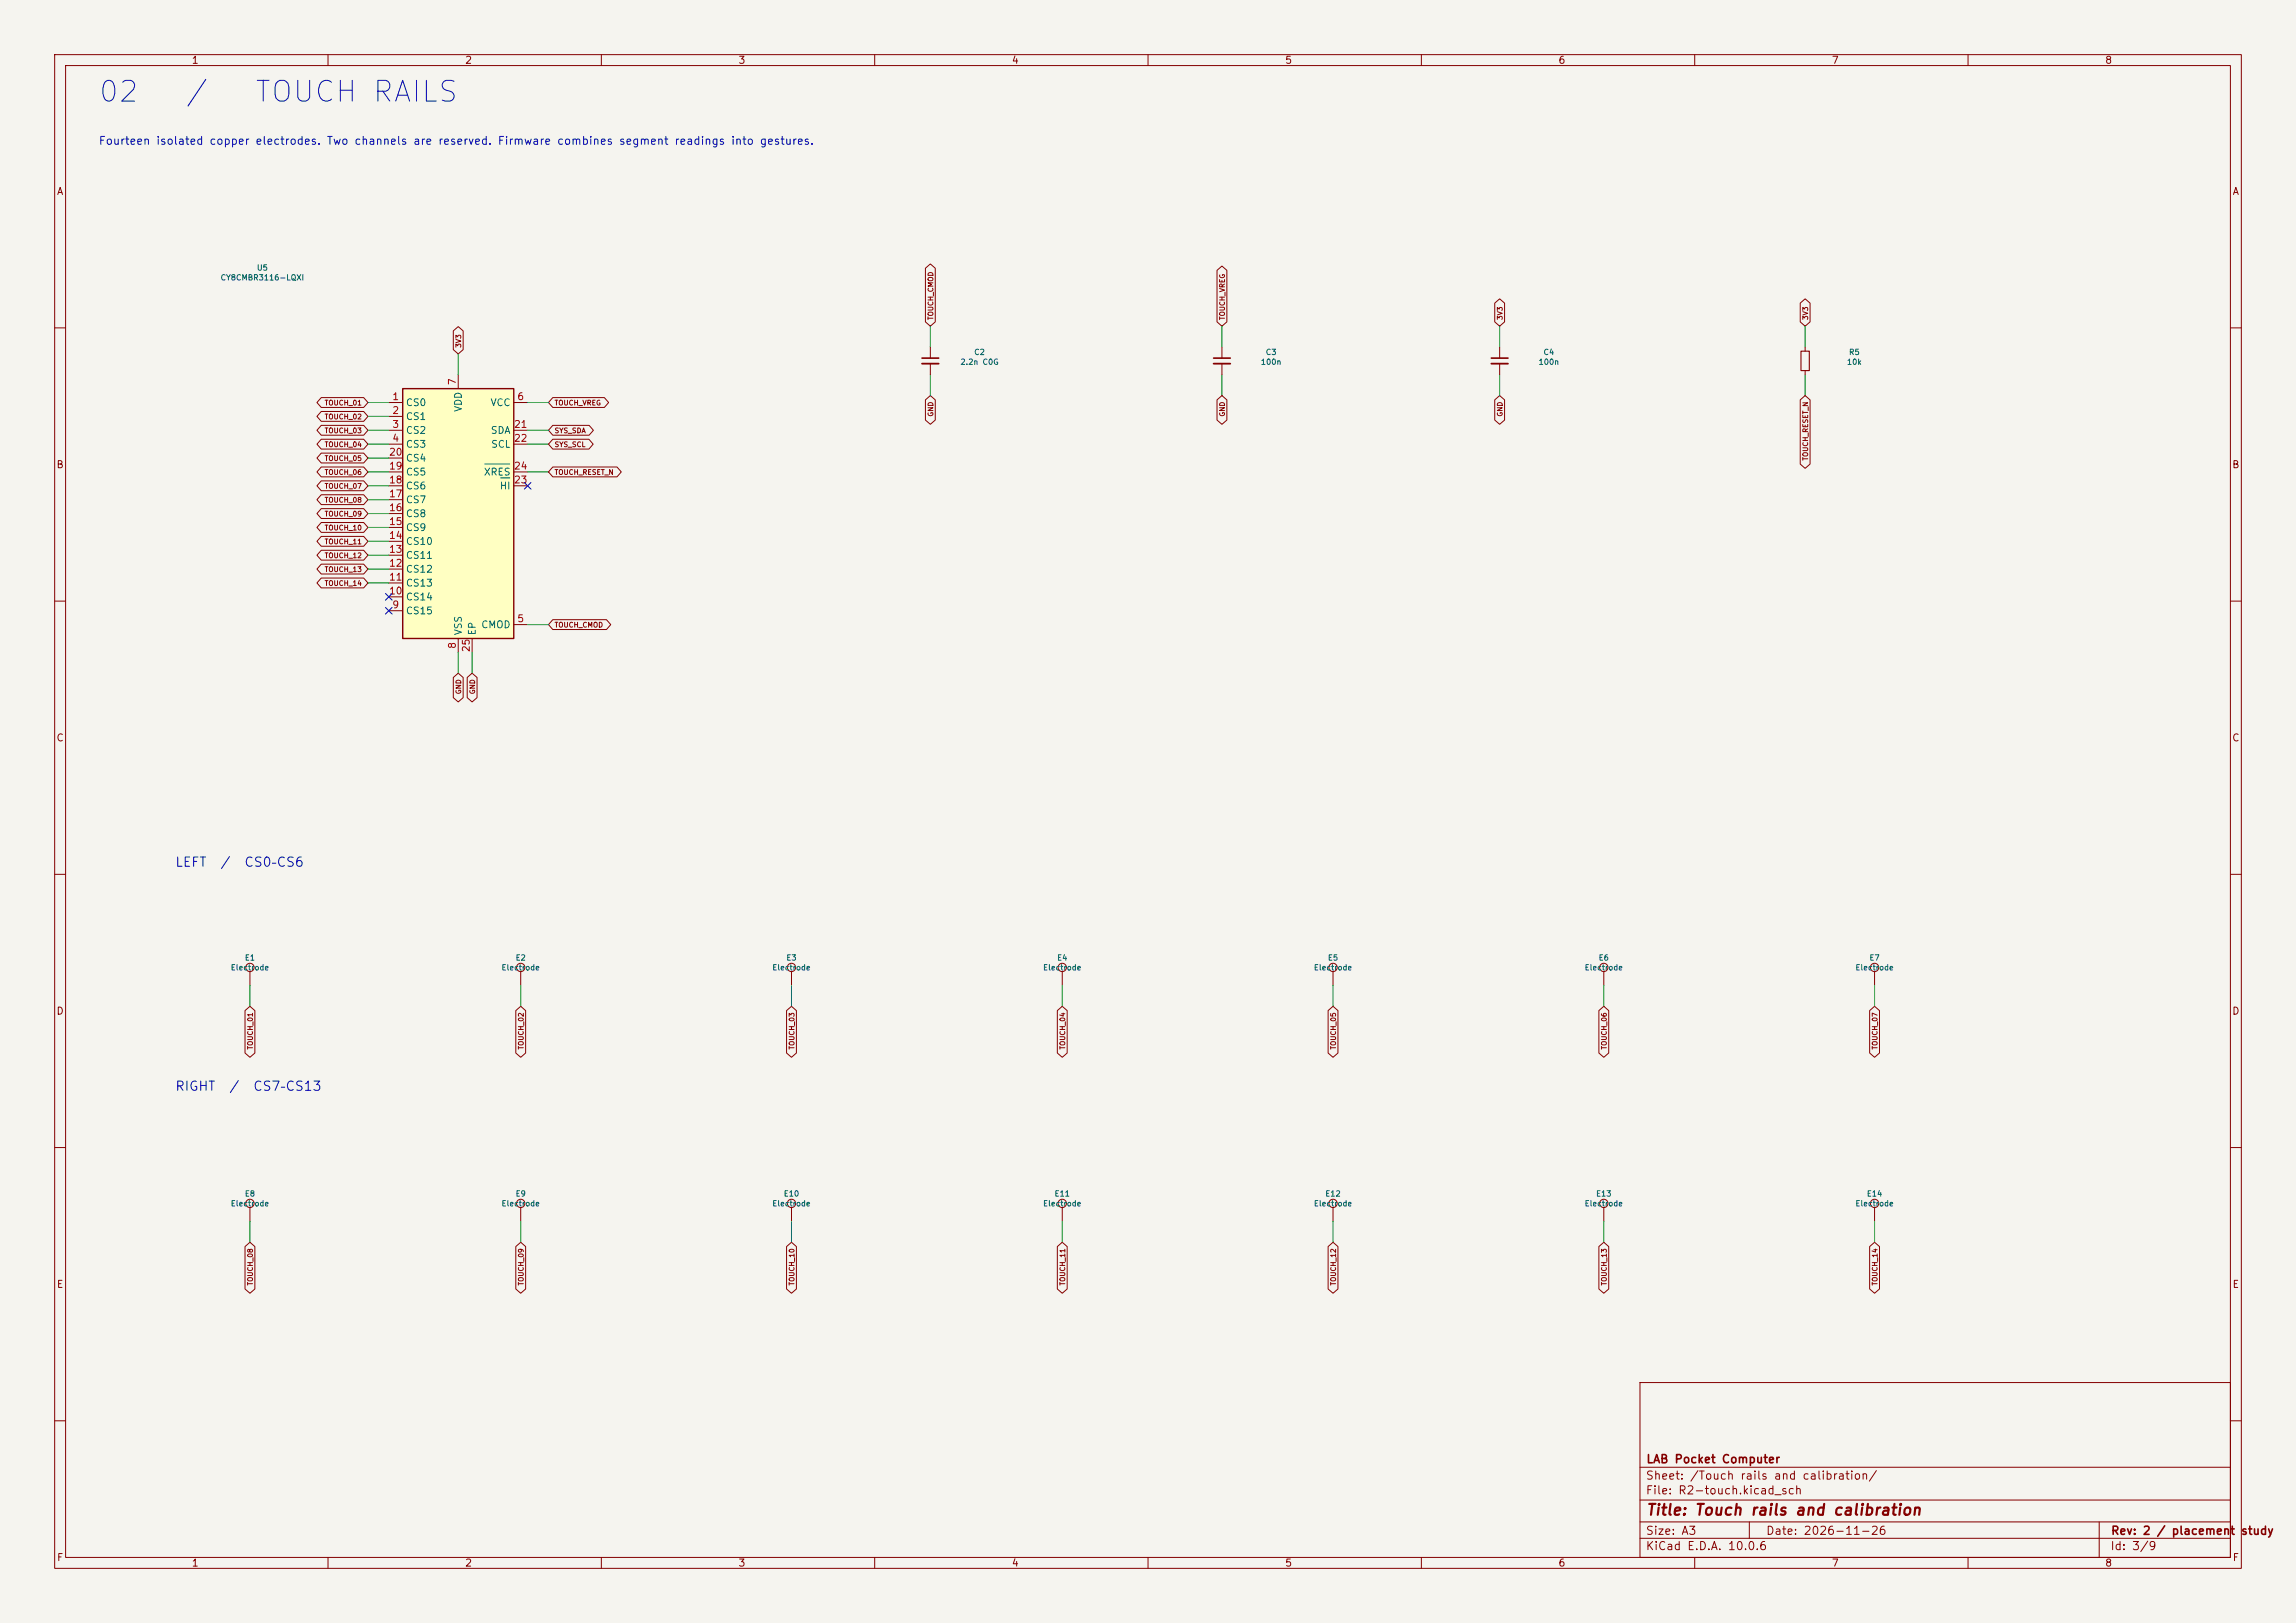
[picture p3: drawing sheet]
<svg xmlns="http://www.w3.org/2000/svg" width="420mm" height="297mm" viewBox="0 0 420 297" stroke-linecap="round" stroke-linejoin="round" font-family="sans-serif">
<defs><g id="words">
<g font-size="3.8" fill="#0000c2">
<text x="17.7" y="19.6">02</text>
<text x="33.6" y="19.6">/</text>
<text x="46.3" y="19.6">TOUCH RAILS</text>
</g>
<text font-size="2" fill="#840000" x="301" y="277.8">Title: Touch rails and calibration</text>
<g font-size="1.7" fill="#0000c2">
<text x="31.9" y="159">LEFT</text>
<text x="40.2" y="159">/</text>
<text x="44.6" y="159">CS0–CS6</text>
<text x="31.9" y="200">RIGHT</text>
<text x="41.8" y="200">/</text>
<text x="46.2" y="200">CS7–CS13</text>
</g>
<g font-size="1.5" fill="#840000">
<text x="301" y="268.1">LAB Pocket Computer</text>
<text x="300.9" y="273.8">File: R2-touch.kicad_sch</text>
<text x="300.9" y="271.1">Sheet: /Touch rails and calibration/</text>
<text x="300.9" y="281.2">Size: A3</text>
<text x="322.9" y="281.2">Date: 2026-11-26</text>
<text x="386" y="281.2">Rev: 2 / placement study</text>
<text x="300.9" y="284">KiCad E.D.A. 10.0.6</text>
<text x="385.9" y="284">Id: 3/9</text>
</g>
<text font-size="1.4" fill="#0000c2" x="18" y="26.9">Fourteen isolated copper electrodes. Two channels are reserved. Firmware combines segment readings into gestures.</text>
<g font-size="1.3" fill="#840000">
<text x="35" y="12">1</text>
<text x="85" y="12">2</text>
<text x="135" y="12">3</text>
<text x="185" y="12">4</text>
<text x="235" y="12">5</text>
<text x="285" y="12">6</text>
<text x="335" y="12">7</text>
<text x="385" y="12">8</text>
<text x="10.3" y="36">A</text>
<text x="408.3" y="36">A</text>
<text x="10.2" y="86">B</text>
<text x="408.2" y="86">B</text>
<text x="10.2" y="136">C</text>
<text x="408.2" y="136">C</text>
<text x="10.2" y="186">D</text>
<text x="408.2" y="186">D</text>
<text x="10.3" y="236">E</text>
<text x="408.3" y="236">E</text>
<text x="10.3" y="286">F</text>
<text x="35" y="287">1</text>
<text x="85" y="287">2</text>
<text x="135" y="287">3</text>
<text x="185" y="287">4</text>
<text x="235" y="287">5</text>
<text x="285" y="287">6</text>
<text x="335" y="287">7</text>
<text x="385" y="287">8</text>
<text x="408.3" y="286">F</text>
</g>
<g font-size="1.3" fill="#a90000">
<text x="83.7" y="70.6" transform="rotate(-90 83.7 70.6)">7</text>
<text x="71.7" y="73.5">1</text>
<text x="71.7" y="76.1">2</text>
<text x="94.5" y="73.5">6</text>
<text x="71.1" y="83.7">20</text>
<text x="71.7" y="78.6">3</text>
<text x="71.7" y="81.1">4</text>
<text x="93.9" y="78.6">21</text>
<text x="93.9" y="81.1">22</text>
<text x="71.1" y="88.8">18</text>
<text x="71.1" y="86.2">19</text>
<text x="93.9" y="88.8">23</text>
<text x="93.9" y="86.2">24</text>
<text x="71.1" y="93.8">16</text>
<text x="71.1" y="91.3">17</text>
<text x="71.1" y="101.5">13</text>
<text x="71.1" y="98.9">14</text>
<text x="71.1" y="96.4">15</text>
<text x="71.1" y="106.5">11</text>
<text x="71.1" y="104">12</text>
<text x="71.1" y="109.1">10</text>
<text x="71.7" y="111.6">9</text>
<text x="83.7" y="118.8" transform="rotate(-90 83.7 118.8)">8</text>
<text x="86.2" y="119.4" transform="rotate(-90 86.2 119.4)">25</text>
<text x="94.5" y="114.2">5</text>
</g>
<g font-size="1.3" fill="#006464">
<text x="74.1" y="74.6">CS0</text>
<text x="74.1" y="77.2">CS1</text>
<text x="84.8" y="75.5" transform="rotate(-90 84.8 75.5)">VDD</text>
<text x="89.6" y="74.6">VCC</text>
<text x="74.1" y="79.7">CS2</text>
<text x="74.1" y="82.2">CS3</text>
<text x="89.7" y="79.7">SDA</text>
<text x="89.7" y="82.2">SCL</text>
<text x="74.1" y="89.9">CS6</text>
<text x="74.1" y="87.3">CS5</text>
<text x="74.1" y="84.8">CS4</text>
<text x="88.4" y="87.3">XRES</text>
<text x="91.3" y="89.9">HI</text>
<text x="74.1" y="94.9">CS8</text>
<text x="74.1" y="92.4">CS7</text>
<text x="74.1" y="100">CS10</text>
<text x="74.1" y="97.5">CS9</text>
<text x="74.1" y="107.6">CS13</text>
<text x="74.1" y="105.1">CS12</text>
<text x="74.1" y="102.6">CS11</text>
<text x="74.1" y="112.7">CS15</text>
<text x="74.1" y="110.2">CS14</text>
<text x="84.8" y="116.4" transform="rotate(-90 84.8 116.4)">VSS</text>
<text x="87.3" y="116.4" transform="rotate(-90 87.3 116.4)">EP</text>
<text x="87.9" y="115.3">CMOD</text>
</g>
<g font-size="1" fill="#006464">
<text x="40.3" y="51.6">CY8CMBR3116-LQXI</text>
<text x="46.9" y="49.8">U5</text>
<text x="178.1" y="65.2">C2</text>
<text x="231.4" y="65.2">C3</text>
<text x="282.2" y="65.2">C4</text>
<text x="338.1" y="65.2">R5</text>
<text x="175.6" y="67">2.2n C0G</text>
<text x="230.5" y="67">100n</text>
<text x="281.3" y="67">100n</text>
<text x="337.7" y="67">10k</text>
<text x="42.1" y="177.8">Electrode</text>
<text x="44.7" y="176">E1</text>
<text x="91.7" y="177.8">Electrode</text>
<text x="94.2" y="176">E2</text>
<text x="141.2" y="177.8">Electrode</text>
<text x="143.8" y="176">E3</text>
<text x="190.7" y="177.8">Electrode</text>
<text x="193.3" y="176">E4</text>
<text x="240.2" y="177.8">Electrode</text>
<text x="242.8" y="176">E5</text>
<text x="289.8" y="177.8">Electrode</text>
<text x="292.3" y="176">E6</text>
<text x="339.3" y="177.8">Electrode</text>
<text x="341.9" y="176">E7</text>
<text x="42.1" y="221">Electrode</text>
<text x="44.7" y="219.2">E8</text>
<text x="91.7" y="221">Electrode</text>
<text x="94.2" y="219.2">E9</text>
<text x="141.2" y="221">Electrode</text>
<text x="143.3" y="219.2">E10</text>
<text x="190.7" y="221">Electrode</text>
<text x="192.8" y="219.2">E11</text>
<text x="240.2" y="221">Electrode</text>
<text x="242.3" y="219.2">E12</text>
<text x="289.8" y="221">Electrode</text>
<text x="291.9" y="219.2">E13</text>
<text x="339.3" y="221">Electrode</text>
<text x="341.4" y="219.2">E14</text>
</g>
<g font-size=".9" fill="#840000">
<text x="170.9" y="58.7" transform="rotate(-90 170.9 58.7)">TOUCH_CMOD</text>
<text x="224.3" y="58.7" transform="rotate(-90 224.3 58.7)">TOUCH_VREG</text>
<text x="275.1" y="58.7" transform="rotate(-90 275.1 58.7)">3V3</text>
<text x="330.9" y="58.7" transform="rotate(-90 330.9 58.7)">3V3</text>
<text x="84.6" y="63.7" transform="rotate(-90 84.6 63.7)">3V3</text>
<text x="59.3" y="76.9">TOUCH_02</text>
<text x="59.3" y="74.4">TOUCH_01</text>
<text x="101.4" y="74.4">TOUCH_VREG</text>
<text x="170.9" y="76.3" transform="rotate(-90 170.9 76.3)">GND</text>
<text x="224.3" y="76.3" transform="rotate(-90 224.3 76.3)">GND</text>
<text x="275.1" y="76.3" transform="rotate(-90 275.1 76.3)">GND</text>
<text x="59.3" y="79.5">TOUCH_03</text>
<text x="59.3" y="82">TOUCH_04</text>
<text x="101.4" y="79.5">SYS_SDA</text>
<text x="101.4" y="82">SYS_SCL</text>
<text x="59.3" y="84.6">TOUCH_05</text>
<text x="59.3" y="87.1">TOUCH_06</text>
<text x="59.3" y="89.6">TOUCH_07</text>
<text x="101.4" y="87.1">TOUCH_RESET_N</text>
<text x="330.9" y="84.4" transform="rotate(-90 330.9 84.4)">TOUCH_RESET_N</text>
<text x="59.3" y="94.7">TOUCH_09</text>
<text x="59.3" y="92.2">TOUCH_08</text>
<text x="59.3" y="99.8">TOUCH_11</text>
<text x="59.3" y="97.3">TOUCH_10</text>
<text x="59.3" y="107.4">TOUCH_14</text>
<text x="59.3" y="104.9">TOUCH_13</text>
<text x="59.3" y="102.3">TOUCH_12</text>
<text x="101.4" y="115">TOUCH_CMOD</text>
<text x="84.6" y="127.1" transform="rotate(-90 84.6 127.1)">GND</text>
<text x="87.1" y="127.1" transform="rotate(-90 87.1 127.1)">GND</text>
<text x="46.5" y="192.2" transform="rotate(-90 46.5 192.2)">TOUCH_01</text>
<text x="96" y="192.2" transform="rotate(-90 96 192.2)">TOUCH_02</text>
<text x="145.5" y="192.2" transform="rotate(-90 145.5 192.2)">TOUCH_03</text>
<text x="195.1" y="192.2" transform="rotate(-90 195.1 192.2)">TOUCH_04</text>
<text x="244.6" y="192.2" transform="rotate(-90 244.6 192.2)">TOUCH_05</text>
<text x="294.1" y="192.2" transform="rotate(-90 294.1 192.2)">TOUCH_06</text>
<text x="343.6" y="192.2" transform="rotate(-90 343.6 192.2)">TOUCH_07</text>
<text x="46.5" y="235.3" transform="rotate(-90 46.5 235.3)">TOUCH_08</text>
<text x="96" y="235.3" transform="rotate(-90 96 235.3)">TOUCH_09</text>
<text x="145.5" y="235.3" transform="rotate(-90 145.5 235.3)">TOUCH_10</text>
<text x="195.1" y="235.3" transform="rotate(-90 195.1 235.3)">TOUCH_11</text>
<text x="244.6" y="235.3" transform="rotate(-90 244.6 235.3)">TOUCH_12</text>
<text x="294.1" y="235.3" transform="rotate(-90 294.1 235.3)">TOUCH_13</text>
<text x="343.6" y="235.3" transform="rotate(-90 343.6 235.3)">TOUCH_14</text>
</g>
</g></defs>
<path d="M0 0h420v297h-420z" fill="#f5f4ef" stroke="#f5f4ef" stroke-width=".18"/>
<g fill="none" stroke="#840000" stroke-width=".18">
<path d="M10 10h400v277h-400zM12 12h396v273h-396zM60 10v2M110 10v2M160 10v2M210 10v2M260 10v2M310 10v2M360 10v2M10 60h2M170.2 63.5v2M170.2 66.5v2.1"/>
<path d="M408 60h2M10 110h2M408 110h2M10 160h2M408 160h2M293.4 177.8v2.5M342.9 177.8v2.5M10 210h2M408 210h2M95.2 221v2.5M342.9 221v2.5M300 253h108v32h-108z"/>
<path d="M10 260h2M300 278.5h108M300 274.5h108M300 268.5h108M320 278.5v3M384 278.5v6.5M408 260h2M60 285v2M110 285v2M160 285v2M210 285v2M260 285v2"/>
<path d="M300 281.5h108M310 285v2M360 285v2"/>
<circle cx="293.4" cy="177" r=".76"/>
<circle cx="342.9" cy="177" r=".76"/>
<circle cx="95.2" cy="220.2" r=".76"/>
<circle cx="342.9" cy="220.2" r=".76"/>
</g>
<path d="M168.7 65.5h3" fill="none" stroke="#840000" stroke-width=".3"/>
<path d="M168.7 66.5h3" fill="none" stroke="#840000" stroke-width=".33"/>
<path d="M73.7 71.1h20.3v45.7h-20.3z" fill="#ffffc2"/>
<path d="M73.7 71.1h20.3v45.7h-20.3z" fill="none" stroke="#840000" stroke-width=".25"/>
<g fill="none" stroke="#840000" stroke-width=".18">
<path d="M169.3 49.1l.9-.8 .9 .8v9.8l-.9 .8-.9-.8zM222.6 49.5l.9-.8 .9 .8v9.4l-.9 .8-.9-.8zM273.4 55.5l.9-.8 .9 .8v3.4l-.9 .8-.9-.8zM329.3 55.5l.9-.8 .9 .8v3.4l-.9 .8-.9-.8zM58.8 75.3h7.7l.8 .9-.8 .9h-7.7l-.8-.9zM58.8 77.8h7.7l.8 .9-.8 .9h-7.7l-.8-.9zM58.8 72.8h7.7l.8 .9-.8 .9h-7.7l-.8-.9zM71.1 73.7h2.6M71.1 76.2h2.6M71.1 78.7h2.6M82.9 60.6l.9-.8 .9 .8v3.4l-.9 .8-.9-.8zM83.8 68.6v2.5"/>
<path d="M94 73.7h2.5M94 78.7h2.5M101.1 72.8h9.4l.8 .9-.8 .9h-9.4l-.8-.9zM101.1 77.8h6.7l.8 .9-.8 .9h-6.7l-.8-.9zM169.3 73.2l.9-.8 .9 .8v3.7l-.9 .8-.9-.8zM222.6 73.2l.9-.8 .9 .8v3.7l-.9 .8-.9-.8zM223.5 63.5v2M223.5 66.5v2.1M273.4 73.2l.9-.8 .9 .8v3.7l-.9 .8-.9-.8zM274.3 63.5v2M274.3 66.5v2.1M329.3 73.2l.9-.8 .9 .8v11.7l-.9 .8-.9-.8z"/>
<path d="M330.2 63.5v.8M330.2 67.8v.8M58.8 82.9h7.7l.8 .9-.8 .9h-7.7l-.8-.9zM58.8 85.5h7.7l.8 .9-.8 .9h-7.7l-.8-.9zM58.8 80.4h7.7l.8 .9-.8 .9h-7.7l-.8-.9zM58.8 98.2h7.7l.8 .9-.8 .9h-7.7l-.8-.9zM58.8 93.1h7.7l.8 .9-.8 .9h-7.7l-.8-.9zM58.8 95.6h7.7l.8 .9-.8 .9h-7.7l-.8-.9zM58.8 90.5h7.7l.8 .9-.8 .9h-7.7l-.8-.9zM58.8 88h7.7l.8 .9-.8 .9h-7.7l-.8-.9zM71.1 81.3h2.6M71.1 99.1h2.6"/>
<path d="M71.1 96.5h2.6M71.1 94h2.6M71.1 91.4h2.6M71.1 88.9h2.6M71.1 86.4h2.6M71.1 83.8h2.6M94 81.3h2.5M94 88.9h2.5M94 86.4h2.5M101.1 80.4h6.6l.8 .9-.8 .9h-6.6l-.8-.9zM101.1 85.5h11.8l.8 .9-.8 .9h-11.8l-.8-.9zM58.8 105.8h7.7l.8 .9-.8 .9h-7.7l-.8-.9z"/>
<path d="M58.8 103.2h7.7l.8 .9-.8 .9h-7.7l-.8-.9zM58.8 100.7h7.7l.8 .9-.8 .9h-7.7l-.8-.9zM71.1 111.8h2.6M71.1 109.2h2.6M71.1 106.7h2.6M71.1 104.1h2.6M71.1 101.6h2.6M83.8 116.8v2.6M86.4 116.8v2.6M94 114.3h2.5M101.1 113.4h9.8l.8 .9-.8 .9h-9.8l-.8-.9zM82.9 124l.9-.8 .9 .8v3.7l-.9 .8-.9-.8z"/>
<path d="M85.5 124l.9-.8 .9 .8v3.7l-.9 .8-.9-.8zM45.7 177.8v2.5M95.2 177.8v2.5M144.8 177.8v2.5M194.3 177.8v2.5M243.8 177.8v2.5M44.8 184.9l.9-.7 .9 .7v7.8l-.9 .8-.9-.8zM94.3 184.9l.9-.7 1 .7v7.8l-1 .8-.9-.8zM143.9 184.9l.9-.7 .9 .7v7.8l-.9 .8-.9-.8zM193.4 184.9l.9-.7 .9 .7v7.8l-.9 .8-.9-.8zM242.9 184.9l.9-.7 .9 .7v7.8l-.9 .8-.9-.8zM292.5 184.9l.9-.7 .9 .7v7.8l-.9 .8-.9-.8z"/>
<path d="M342 184.9l.9-.7 .9 .7v7.8l-.9 .8-.9-.8zM44.8 228.1l.9-.8 .9 .8v7.8l-.9 .8-.9-.8zM45.7 221v2.5M94.3 228.1l.9-.8 1 .8v7.8l-1 .8-.9-.8zM143.9 228.1l.9-.8 .9 .8v7.8l-.9 .8-.9-.8zM144.8 221v2.5M193.4 228.1l.9-.8 .9 .8v7.8l-.9 .8-.9-.8zM194.3 221v2.5M242.9 228.1l.9-.8 .9 .8v7.8l-.9 .8-.9-.8zM243.8 221v2.5M292.5 228.1l.9-.8 .9 .8v7.8l-.9 .8-.9-.8zM293.4 221v2.5"/>
<path d="M342 228.1l.9-.8 .9 .8v7.8l-.9 .8-.9-.8z"/>
<circle cx="45.7" cy="177" r=".76"/>
<circle cx="95.2" cy="177" r=".76"/>
<circle cx="144.8" cy="177" r=".76"/>
<circle cx="194.3" cy="177" r=".76"/>
<circle cx="243.8" cy="177" r=".76"/>
<circle cx="45.7" cy="220.2" r=".76"/>
<circle cx="144.8" cy="220.2" r=".76"/>
<circle cx="194.3" cy="220.2" r=".76"/>
<circle cx="243.8" cy="220.2" r=".76"/>
<circle cx="293.4" cy="220.2" r=".76"/>
</g>
<path d="M88.7 84.9h4.5M91.6 87.5h1.6" fill="none" stroke="#006464" stroke-width=".18"/>
<path d="M222 65.5h3M272.8 65.5h3" fill="none" stroke="#840000" stroke-width=".3"/>
<path d="M222 66.5h3M272.8 66.5h3" fill="none" stroke="#840000" stroke-width=".33"/>
<path d="M329.4 64.3h1.6v3.5h-1.6z" fill="none" stroke="#840000" stroke-width=".2"/>
<g fill="none" stroke="#009600" stroke-width=".18">
<path d="M170.2 59.7v3.8M223.5 59.7v3.8M274.3 59.7v3.8M330.2 59.7v3.8M67.3 73.7h3.8M67.3 78.7h3.8M67.3 76.2h3.8M83.8 64.8v3.8M96.5 73.7h3.8M96.5 78.7h3.8M170.2 68.6v3.8M223.5 68.6v3.8"/>
<path d="M274.3 68.6v3.8M330.2 68.6v3.8M67.3 99.1h3.8M67.3 96.5h3.8M67.3 94h3.8M67.3 81.3h3.8M67.3 83.8h3.8M67.3 86.4h3.8M67.3 88.9h3.8M67.3 91.4h3.8M96.5 81.3h3.8M96.5 86.4h3.8"/>
<path d="M67.3 104.1h3.8M67.3 101.6h3.8M67.3 106.7h3.8M83.8 119.4v3.8M86.4 119.4v3.8M96.5 114.3h3.8M45.7 180.3v3.9M95.2 180.3v3.9M144.8 180.3v3.9M194.3 180.3v3.9M243.8 180.3v3.9M293.4 180.3v3.9"/>
<path d="M342.9 180.3v3.9M45.7 223.5v3.8M95.2 223.5v3.8M144.8 223.5v3.8M194.3 223.5v3.8M243.8 223.5v3.8M293.4 223.5v3.8M342.9 223.5v3.8"/>
</g>
<path d="M95.9 88.3l1.2 1.2M97.1 88.3l-1.2 1.2M70.5 111.2l1.2 1.2M70.5 108.6l1.2 1.2M71.7 111.2l-1.2 1.2M71.7 108.6l-1.2 1.2" fill="none" stroke="#000084" stroke-width=".18"/>
<use href="#words"/>
</svg>
